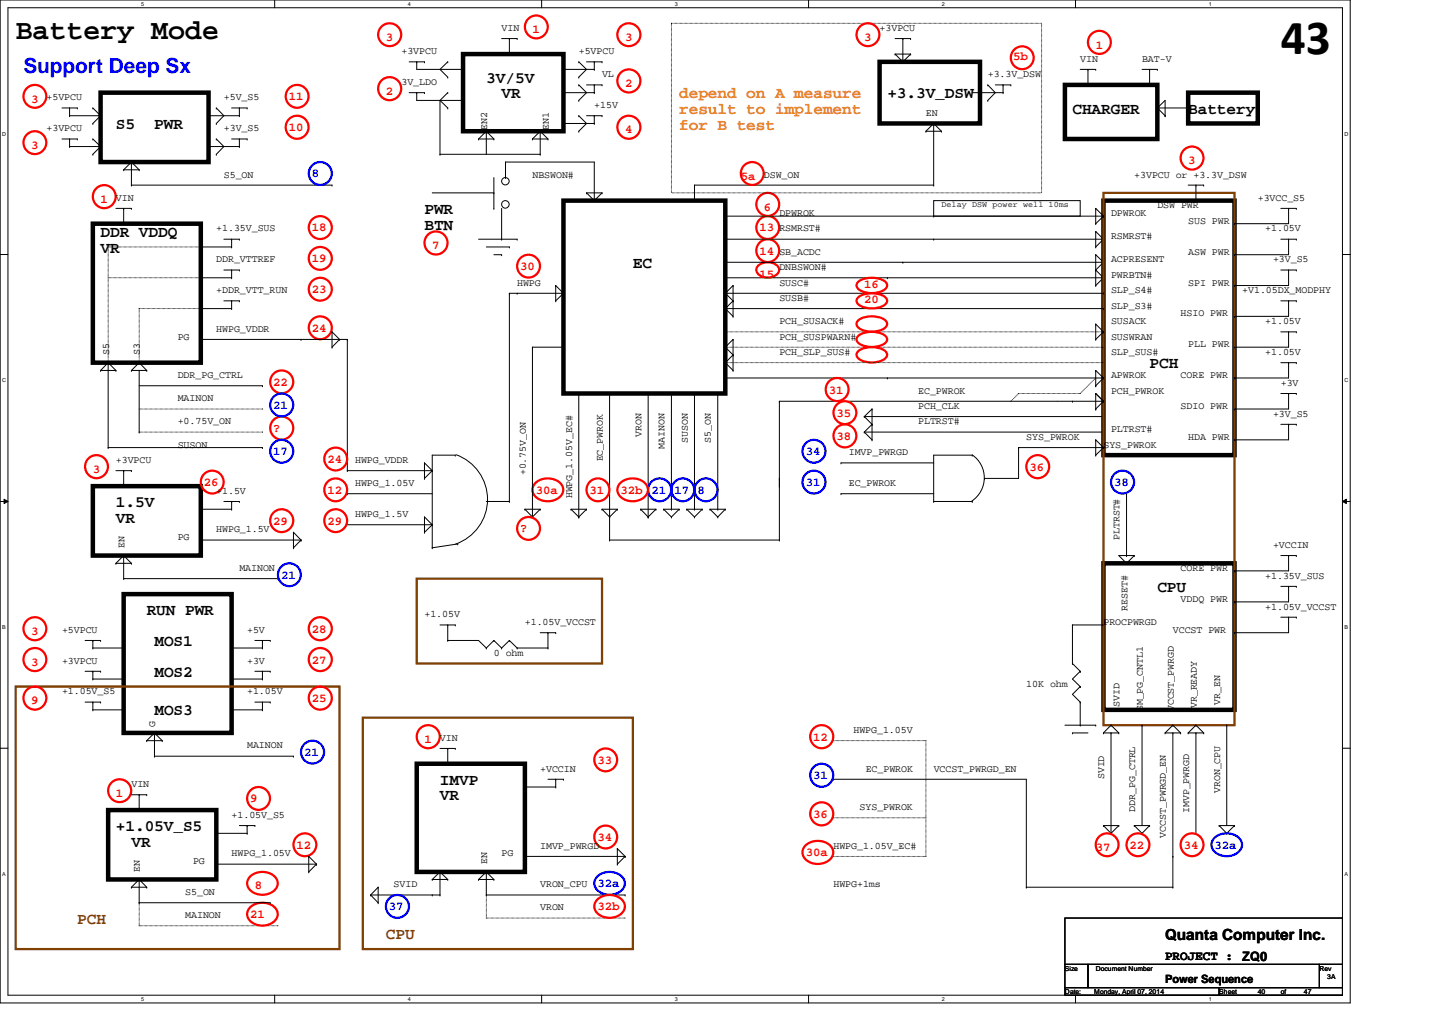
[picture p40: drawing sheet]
<svg xmlns="http://www.w3.org/2000/svg" width="297mm" height="210mm" viewBox="0 0 297 210" stroke-linecap="round" stroke-linejoin="round" font-family="sans-serif">
<defs><g id="words">
<text font-size="10.2" x="265.7" y="11.3">43</text>
<text font-size="5.9" x="3.3" y="8.2">Battery Mode</text>
<text font-size="4.3" fill="#00f" x="4.9" y="15.2">Support Deep Sx</text>
<g font-size="3.3">
<text x="100.9" y="17.1">3V/5V</text>
<text x="104.1" y="20.4">VR</text>
<text x="184.1" y="20.4">+3.3V_DSW</text>
<text x="222.5" y="23.6">CHARGER</text>
<text x="246.5" y="23.6">Battery</text>
<text x="24" y="26.8">S5</text>
<text x="32" y="26.8">PWR</text>
<text x="88.1" y="44.4">PWR</text>
<text x="88.1" y="47.7">BTN</text>
<text x="20.9" y="49.1">DDR VDDQ</text>
<text x="20.9" y="52.5">VR</text>
<text x="131.3" y="55.6">EC</text>
<text x="238.5" y="76.4">PCH</text>
<text x="24" y="105.2">1.5V</text>
<text x="24" y="108.5">VR</text>
<text x="240.1" y="122.8">CPU</text>
<text x="30.4" y="127.6">RUN PWR</text>
<text x="32" y="134">MOS1</text>
<text x="32" y="140.4">MOS2</text>
<text x="32" y="148.4">MOS3</text>
<text x="91.3" y="162.8">IMVP</text>
<text x="91.3" y="166">VR</text>
<text x="24" y="172.4">+1.05V_S5</text>
<text x="27.3" y="175.6">VR</text>
</g>
<g font-size="3.3" fill="#ff8000">
<text x="140.9" y="20.4">depend on A measure</text>
<text x="140.9" y="23.7">result to implement</text>
<text x="140.9" y="27.1">for B test</text>
</g>
<g font-size="3.3" fill="#804000">
<text x="16" y="191.6">PCH</text>
<text x="80" y="194.8">CPU</text>
</g>
<text font-size="3.2" x="241.7" y="195">Quanta Computer Inc.</text>
<g font-size="2.7">
<text x="241.7" y="199.1">PROJECT :</text>
<text x="257.7" y="199.4">ZQ0</text>
</g>
<g font-size="2.5" fill="#f00">
<text x="80" y="8.5">3</text>
<text x="110.4" y="6.9">1</text>
<text x="129.7" y="8.5">3</text>
<text x="179.3" y="8.5">3</text>
<text x="227.3" y="10.1">1</text>
<text x="210.1" y="12.5">5b</text>
<text x="6.4" y="21.3">3</text>
<text x="59.9" y="20.8">11</text>
<text x="80" y="19.7">2</text>
<text x="129.7" y="18.1">2</text>
<text x="59.9" y="27.2">10</text>
<text x="129.7" y="27.7">4</text>
<text x="6.4" y="30.9">3</text>
<text x="246.5" y="34.1">3</text>
<text x="153.7" y="37.3">5a</text>
<text x="20.9" y="42.1">1</text>
<text x="158.5" y="43.7">6</text>
<text x="64.7" y="48">18</text>
<text x="89.7" y="51.7">7</text>
<text x="157.5" y="48">13</text>
<text x="157.5" y="52.8">14</text>
<text x="64.7" y="54.4">19</text>
<text x="107.9" y="56">30</text>
<text x="157.5" y="57.6">15</text>
<text x="179.3" y="59.7">16</text>
<text x="64.7" y="60.8">23</text>
<text x="179.3" y="62.9">20</text>
<text x="64.7" y="68.8">24</text>
<text x="56.7" y="80">22</text>
<text x="171.9" y="81.6">31</text>
<text x="56.7" y="89.6">?</text>
<text x="173.5" y="86.4">35</text>
<text x="173.5" y="91.2">38</text>
<text x="19.3" y="98.1">3</text>
<text x="42.3" y="100.8">26</text>
<text x="67.9" y="96">24</text>
<text x="213.5" y="97.6">36</text>
<text x="67.9" y="102.4">12</text>
<text x="111.1" y="102.4">30a</text>
<text x="122.3" y="102.4">31</text>
<text x="128.7" y="102.4">32b</text>
<text x="56.7" y="108.8">29</text>
<text x="67.9" y="108.8">29</text>
<text x="107.9" y="110.4">?</text>
<text x="6.4" y="131.7">3</text>
<text x="64.7" y="131.2">28</text>
<text x="64.7" y="137.6">27</text>
<text x="6.4" y="138.1">3</text>
<text x="6.4" y="146.1">9</text>
<text x="64.7" y="145.6">25</text>
<text x="88.1" y="154.1">1</text>
<text x="168.7" y="153.6">12</text>
<text x="123.9" y="158.4">33</text>
<text x="24" y="165.3">1</text>
<text x="51.9" y="166.4">9</text>
<text x="168.7" y="169.6">36</text>
<text x="61.5" y="176">12</text>
<text x="123.9" y="174.4">34</text>
<text x="167.1" y="177.6">30a</text>
<text x="227.3" y="176.5">37</text>
<text x="234.3" y="176">22</text>
<text x="245.5" y="176">34</text>
<text x="52.9" y="184.5">8</text>
<text x="51.9" y="190.4">21</text>
<text x="123.9" y="188.8">32b</text>
</g>
<g font-size="2.5" fill="#00f">
<text x="64.7" y="36.8">8</text>
<text x="56.7" y="84.8">21</text>
<text x="56.7" y="94.4">17</text>
<text x="167.1" y="94.4">34</text>
<text x="167.1" y="100.8">31</text>
<text x="231.1" y="100.8">38</text>
<text x="135.1" y="102.4">21</text>
<text x="139.9" y="102.4">17</text>
<text x="144.7" y="102.4">8</text>
<text x="58.3" y="120">21</text>
<text x="63.1" y="156.8">21</text>
<text x="168.7" y="161.6">31</text>
<text x="251.9" y="176">32a</text>
<text x="123.9" y="184">32a</text>
<text x="80.7" y="188.8">37</text>
</g>
<text font-size="2.4" x="241.7" y="203.8">Power Sequence</text>
<g font-size="2.1">
<text x="83.3" y="11.2">+3VPCU</text>
<text x="104.1" y="6.4">VIN</text>
<text x="120.1" y="11.2">+5VPCU</text>
<text x="182.5" y="6.4">+3VPCU</text>
<text x="83.3" y="17.6">3V_LDO</text>
<text x="124.9" y="16">VL</text>
<text x="204.9" y="16">+3.3V_DSW</text>
<text x="224.1" y="12.8">VIN</text>
<text x="236.9" y="12.8">BAT-V</text>
<text x="9.6" y="20.8">+5VPCU</text>
<text x="46.4" y="20.8">+5V_S5</text>
<text x="123.3" y="22.4">+15V</text>
<text x="9.6" y="27.2">+3VPCU</text>
<text x="46.4" y="27.2">+3V_S5</text>
<text x="101" y="26.9" transform="rotate(-90 101 26.9)">EN2</text>
<text x="113.8" y="26.9" transform="rotate(-90 113.8 26.9)">EN1</text>
<text x="192.1" y="24">EN</text>
<text x="24" y="41.6">VIN</text>
<text x="46.4" y="36.8">S5_ON</text>
<text x="110.4" y="36.8">NBSWON#</text>
<text x="158.5" y="36.8">DSW_ON</text>
<text x="235.3" y="36.8">+3VPCU or +3.3V_DSW</text>
<text x="260.9" y="41.6">+3VCC_S5</text>
<text x="161.7" y="44.8">DPWROK</text>
<text x="230.5" y="44.8">DPWROK</text>
<text x="240.1" y="43.2">DSW PWR</text>
<text x="246.5" y="46.4">SUS PWR</text>
<text x="44.9" y="48">+1.35V_SUS</text>
<text x="161.7" y="48">RSMRST#</text>
<text x="161.7" y="52.8">SB_ACDC</text>
<text x="230.5" y="49.6">RSMRST#</text>
<text x="246.5" y="52.8">ASW PWR</text>
<text x="262.5" y="48">+1.05V</text>
<text x="44.9" y="54.4">DDR_VTTREF</text>
<text x="107.3" y="59.2">HWPG</text>
<text x="161.7" y="56">DNBSWON#</text>
<text x="161.7" y="59.2">SUSC#</text>
<text x="230.5" y="54.4">ACPRESENT</text>
<text x="230.5" y="57.6">PWRBTN#</text>
<text x="246.5" y="59.2">SPI PWR</text>
<text x="264.1" y="54.4">+3V_S5</text>
<text x="44.9" y="60.8">+DDR_VTT_RUN</text>
<text x="161.7" y="62.4">SUSB#</text>
<text x="230.5" y="60.8">SLP_S4#</text>
<text x="230.5" y="64">SLP_S3#</text>
<text x="244.9" y="65.6">HSIO PWR</text>
<text x="257.7" y="60.8">+V1.05DX_MODPHY</text>
<text x="36.9" y="70.4">PG</text>
<text x="44.9" y="68.8">HWPG_VDDR</text>
<text x="161.7" y="70.4">PCH_SUSPWARN#</text>
<text x="161.7" y="67.2">PCH_SUSACK#</text>
<text x="230.5" y="67.2">SUSACK</text>
<text x="230.5" y="70.4">SUSWRAN</text>
<text x="262.5" y="67.2">+1.05V</text>
<text x="22.6" y="73.6" transform="rotate(-90 22.6 73.6)">S5</text>
<text x="29" y="73.6" transform="rotate(-90 29 73.6)">S3</text>
<text x="161.7" y="73.6">PCH_SLP_SUS#</text>
<text x="230.5" y="73.6">SLP_SUS#</text>
<text x="246.5" y="72">PLL PWR</text>
<text x="262.5" y="73.6">+1.05V</text>
<text x="36.9" y="78.4">DDR_PG_CTRL</text>
<text x="36.9" y="83.2">MAINON</text>
<text x="190.5" y="81.6">EC_PWROK</text>
<text x="230.5" y="81.6">PCH_PWROK</text>
<text x="230.5" y="78.4">APWROK</text>
<text x="244.9" y="78.4">CORE PWR</text>
<text x="265.7" y="80">+3V</text>
<text x="36.9" y="88">+0.75V_ON</text>
<text x="190.5" y="88">PLTRST#</text>
<text x="190.5" y="84.8">PCH_CLK</text>
<text x="230.5" y="89.6">PLTRST#</text>
<text x="244.9" y="84.8">SDIO PWR</text>
<text x="264.1" y="86.4">+3V_S5</text>
<text x="36.9" y="92.8">SUSON</text>
<text x="125" y="95.7" transform="rotate(-90 125 95.7)">EC_PWROK</text>
<text x="133.1" y="90.6" transform="rotate(-90 133.1 90.6)">VRON</text>
<text x="137.8" y="93.1" transform="rotate(-90 137.8 93.1)">MAINON</text>
<text x="142.7" y="91.9" transform="rotate(-90 142.7 91.9)">SUSON</text>
<text x="147.4" y="91.9" transform="rotate(-90 147.4 91.9)">S5_ON</text>
<text x="176.1" y="94.4">IMVP_PWRGD</text>
<text x="212.9" y="91.2">SYS_PWROK</text>
<text x="228.9" y="92.8">SYS_PWROK</text>
<text x="246.5" y="91.2">HDA PWR</text>
<text x="24" y="96">+3VPCU</text>
<text x="73.7" y="100.8">HWPG_1.05V</text>
<text x="73.7" y="96">HWPG_VDDR</text>
<text x="109" y="98.6" transform="rotate(-90 109 98.6)">+0.75V_ON</text>
<text x="176.1" y="100.8">EC_PWROK</text>
<text x="44.9" y="102.4">+1.5V</text>
<text x="73.7" y="107.2">HWPG_1.5V</text>
<text x="118.7" y="103.4" transform="rotate(-90 118.7 103.4)">HWPG_1.05V_EC#</text>
<text x="25.8" y="113.6" transform="rotate(-90 25.8 113.6)">EN</text>
<text x="36.9" y="112">PG</text>
<text x="44.9" y="110.4">HWPG_1.5V</text>
<text x="232.2" y="112" transform="rotate(-90 232.2 112)">PLTRST#</text>
<text x="264.1" y="113.6">+VCCIN</text>
<text x="49.7" y="118.4">MAINON</text>
<text x="244.9" y="118.4">CORE PWR</text>
<text x="244.9" y="124.8">VDDQ PWR</text>
<text x="262.5" y="120">+1.35V_SUS</text>
<text x="12.9" y="131.2">+5VPCU</text>
<text x="51.3" y="131.2">+5V</text>
<text x="88.1" y="128">+1.05V</text>
<text x="108.9" y="129.6">+1.05V_VCCST</text>
<text x="228.9" y="129.6">PROCPWRGD</text>
<text x="233.8" y="126.7" transform="rotate(-90 233.8 126.7)">RESET#</text>
<text x="243.3" y="131.2">VCCST PWR</text>
<text x="262.5" y="126.4">+1.05V_VCCST</text>
<text x="12.9" y="137.6">+3VPCU</text>
<text x="51.3" y="137.6">+3V</text>
<text x="102.4" y="136">0 ohm</text>
<text x="212.9" y="142.5">10K ohm</text>
<text x="12.9" y="144">+1.05V_S5</text>
<text x="51.3" y="144">+1.05V</text>
<text x="232.2" y="146.6" transform="rotate(-90 232.2 146.6)">SVID</text>
<text x="237.1" y="147.5" transform="rotate(-90 237.1 147.5)">SM_PG_CNTL1</text>
<text x="243.5" y="147.5" transform="rotate(-90 243.5 147.5)">VCCST_PWRGD</text>
<text x="248.2" y="146.9" transform="rotate(-90 248.2 146.9)">VR_READY</text>
<text x="253.1" y="146.3" transform="rotate(-90 253.1 146.3)">VR_EN</text>
<text x="32.2" y="150.7" transform="rotate(-90 32.2 150.7)">G</text>
<text x="51.3" y="155.2">MAINON</text>
<text x="91.3" y="153.6">VIN</text>
<text x="177" y="152">HWPG_1.05V</text>
<text x="112.1" y="160">+VCCIN</text>
<text x="179.6" y="160">EC_PWROK</text>
<text x="193.7" y="160">VCCST_PWRGD_EN</text>
<text x="229.1" y="161.6" transform="rotate(-90 229.1 161.6)">SVID</text>
<text x="27.3" y="163.2">VIN</text>
<text x="253.1" y="164.5" transform="rotate(-90 253.1 164.5)">VRON_CPU</text>
<text x="48" y="169.6">+1.05V_S5</text>
<text x="178.3" y="168">SYS_PWROK</text>
<text x="235.5" y="168.4" transform="rotate(-90 235.5 168.4)">DDR_PG_CTRL</text>
<text x="241.8" y="173.8" transform="rotate(-90 241.8 173.8)">VCCST_PWRGD_EN</text>
<text x="246.7" y="168.7" transform="rotate(-90 246.7 168.7)">IMVP_PWRGD</text>
<text x="40" y="179.2">PG</text>
<text x="48" y="177.6">HWPG_1.05V</text>
<text x="101" y="179.2" transform="rotate(-90 101 179.2)">EN</text>
<text x="104.1" y="177.6">PG</text>
<text x="112.1" y="176">IMVP_PWRGD</text>
<text x="172.9" y="176">HWPG_1.05V_EC#</text>
<text x="29" y="180.8" transform="rotate(-90 29 180.8)">EN</text>
<text x="38.4" y="185.6">S5_ON</text>
<text x="81.7" y="184">SVID</text>
<text x="112.1" y="184">VRON_CPU</text>
<text x="172.9" y="184">HWPG+1ms</text>
<text x="38.4" y="190.5">MAINON</text>
<text x="112.1" y="188.8">VRON</text>
</g>
<text font-size="1.7" x="195.3" y="43">Delay DSW power well 10ms</text>
<g font-size="1.4">
<text x="220.9" y="201.4">Size</text>
<text x="227.3" y="201.4">Document Number</text>
<text x="273.7" y="201.4">Rev</text>
<text x="275.3" y="203">3A</text>
<text x="220.9" y="206.2">Date:</text>
<text x="226.9" y="206.2">Monday, April 07, 2014</text>
<text x="252.9" y="206.2">Sheet</text>
<text x="260.9" y="206.2">40</text>
<text x="265.7" y="206.2">of</text>
<text x="270.5" y="206.2">47</text>
</g>
<g font-size="1.1">
<text x="29.3" y="1.1">5</text>
<text x="84.6" y="1.1">4</text>
<text x="140" y="1.1">3</text>
<text x="195.4" y="1.1">2</text>
<text x="250.7" y="1.1">1</text>
<text x=".5" y="28.2">D</text>
<text x="278.9" y="28.2">D</text>
<text x=".5" y="79.3">C</text>
<text x="278.9" y="79.3">C</text>
<text x=".5" y="130.6">B</text>
<text x="278.9" y="130.6">B</text>
<text x=".5" y="181.7">A</text>
<text x="278.9" y="181.7">A</text>
<text x="29.3" y="207.6">5</text>
<text x="84.6" y="207.6">4</text>
<text x="140" y="207.6">3</text>
<text x="195.4" y="207.6">2</text>
<text x="250.7" y="207.6">1</text>
</g>
</g></defs>
<path d="M0 0h280.1v208h-280.1zM1.6 1.6h276.9v204.8h-276.9z" fill="none" stroke="#000" stroke-width=".21"/>
<g fill="#fff">
<path d="M29.3 .2h.6v1.2h-.6z"/>
<path d="M29.3 206.6h.6v1.2h-.6z"/>
</g>
<path d="M57 0v1.6M57 206.4v1.6" fill="none" stroke="#000" stroke-width=".21"/>
<g fill="#fff">
<path d="M84.6 .2h.6v1.2h-.6z"/>
<path d="M84.6 206.6h.6v1.2h-.6z"/>
</g>
<path d="M112.3 0v1.6M112.3 206.4v1.6" fill="none" stroke="#000" stroke-width=".21"/>
<g fill="#fff">
<path d="M140 .2h.6v1.2h-.6z"/>
<path d="M140 206.6h.6v1.2h-.6z"/>
</g>
<path d="M167.7 0v1.6M167.7 206.4v1.6" fill="none" stroke="#000" stroke-width=".21"/>
<g fill="#fff">
<path d="M195.4 .2h.6v1.2h-.6z"/>
<path d="M195.4 206.6h.6v1.2h-.6z"/>
</g>
<path d="M223.1 0v1.6M223.1 206.4v1.6" fill="none" stroke="#000" stroke-width=".21"/>
<g fill="#fff">
<path d="M250.7 .2h.6v1.2h-.6z"/>
<path d="M250.7 206.6h.6v1.2h-.6z"/>
<path d="M.5 27.2h.7v1.2h-.7z"/>
<path d="M278.9 27.2h.8v1.2h-.8z"/>
<path d="M.5 78.4h.7v1.1h-.7z"/>
<path d="M278.9 78.4h.8v1.1h-.8z"/>
</g>
<path d="M0 52.8h1.6M278.5 52.8h1.6" fill="none" stroke="#000" stroke-width=".21"/>
<g fill="#fff">
<path d="M.5 129.6h.7v1.2h-.7z"/>
<path d="M278.9 129.6h.7v1.2h-.7z"/>
</g>
<path d="M0 104h1.6M.8 103.5l.8 .5-.8 .4zM278.5 104l.8-.5v.9zM278.5 104h1.6" fill="none" stroke="#000" stroke-width=".21"/>
<path d="M.8 103.5l.8 .5-.8 .4zM278.5 104l.8-.5v.9z" fill="#000"/>
<g fill="#fff">
<path d="M.5 180.8h.7v1.1h-.7z"/>
<path d="M278.9 180.8h.7v1.1h-.7z"/>
</g>
<g fill="none" stroke="#000" stroke-width=".21">
<path d="M84.9 19.2h3.1M84.9 12.8h3.1M86.4 12.8h.1M86.4 19.2h.1M86.4 12.8v1.6h9.7M86.4 19.2v1.6h9.7M88 12.8h.1M88 19.2h.1M92.9 16h.1M92.9 12.8h.1M92.9 19.2h.1M92.9 12.8l-1.6 1.6 1.6 1.6"/>
<path d="M92.9 19.2l-1.6 1.6M96.1 14.4h.1M104.1 8h3.2M105.7 8h.1M105.7 8v3.2M107.3 8h.1M116.9 19.2h6.4M116.9 14.4h6.4M120.1 12.8h.1M120.1 16h.1M120.1 17.6h.1M120.1 12.8l1.6 1.6-1.6 1.6"/>
<path d="M120.1 17.6l1.6 1.6-1.6 1.6M121.7 17.6h3.2M121.7 12.8h3.2M123.3 14.4h.1M123.3 12.8h.1M123.3 19.2h.1M123.3 17.6h.1M123.3 12.8v1.6M123.3 17.6v1.6M124.9 12.8h.1M124.9 17.6h.1M185.7 11.2h.1"/>
<path d="M185.7 8h3.2M185.7 11.2l1.6 1.6M185.7 11.2h3.2M187.3 8h.1M187.3 12.8h.1M187.3 8v4.8M188.9 8h.1M188.9 11.2h.1M188.9 11.2l-1.6 1.6M201.7 19.2h6.4M204.9 17.6h.1M204.9 17.6l1.6 1.6-1.6 1.6"/>
<path d="M206.5 17.6h3.2M208.1 17.6h.1M208.1 19.2h.1M208.1 17.6v1.6M209.7 17.6h.1M224.1 14.4h3.2M225.7 14.4h.1M225.7 14.4v3.2M227.3 14.4h.1M236.9 14.4h3.2M238.5 14.4h.1M238.5 14.4v3.2"/>
<path d="M240.1 14.4h.1M12.9 22.4h3.1M12.9 28.8h3.1M14.4 24h.1M14.4 22.4h.1M14.4 30.4h.1M14.4 28.8h.1M14.4 24h6.5M14.4 30.4h6.5M14.4 22.4v1.6M14.4 28.8v1.6M16 22.4h.1"/>
<path d="M16 28.8h.1M19.3 22.4h.1M19.3 25.6h.1M19.3 28.8h.1M19.3 32h.1M19.3 22.4l1.6 1.6M19.3 28.8l1.6 1.6M20.9 24l-1.6 1.6M20.9 30.4l-1.6 1.6M25.7 35.2h.1M25.7 35.2h3.2M27.3 38.4h.1"/>
<path d="M27.3 33.6h.1M27.3 38.4h41.6M27.3 33.6v4.8M27.3 33.6l-1.6 1.6M27.3 33.6l1.6 1.6M28.9 35.2h.1M43.3 24h6.4M43.3 30.4h6.4M44.9 22.4h.1M44.9 25.6h.1M44.9 28.8h.1M44.9 32h.1"/>
<path d="M44.9 22.4l1.5 1.6-1.5 1.6M44.9 28.8l1.5 1.6-1.5 1.6M48 22.4h3.3M48 28.8h3.3M49.7 24h.1M49.7 22.4h.1M49.7 30.4h.1M49.7 28.8h.1M49.7 22.4v1.6M49.7 28.8v1.6M51.3 22.4h.1M51.3 28.8h.1"/>
<path d="M68.9 38.4h.1M91.3 32h.1M91.3 20.8l1.6 1.6M91.3 20.8v11.2M91.3 32h20.8M92.9 22.4h.1M96.1 20.8h.1M99.3 28.8h.1M99.3 28.8h3.1M100.9 27.2h.1M100.9 27.2v4.8M100.9 27.2l-1.6 1.6"/>
<path d="M100.9 27.2l1.5 1.6M102.4 28.8h.1M102.4 36.8v6.4M104.9 33.6h.1M104.9 36.8h.1M104.9 33.6h18.4v8M104.9 33.6v3.2M110.4 28.8h.1M110.4 28.8h3.3M112.1 27.2h.1M112.1 32h.1M112.1 27.2v4.8"/>
<path d="M112.1 27.2l-1.7 1.6M112.1 27.2l1.6 1.6M113.7 28.8h.1M116.9 25.6h6.4M120.1 20.8h.1M120.1 24h.1M120.1 27.2h.1M120.1 24l1.6 1.6-1.6 1.6M121.7 24h3.2M123.3 25.6h.1M123.3 24h.1M123.3 24v1.6"/>
<path d="M124.9 24h.1M144.1 38.4h.1M144.1 38.4h49.6M144.1 38.4v3.2M192.1 27.2h.1M192.1 27.2h3.2M193.7 38.4h.1M193.7 25.6h.1M193.7 25.6v12.8M193.7 25.6l-1.6 1.6M193.7 25.6l1.6 1.6M195.3 27.2h.1"/>
<path d="M204.9 20.8h.1M240.1 22.4h.1M240.1 22.4h6.4M240.1 22.4l1.6 1.6M240.1 22.4l1.6-1.6v3.2M241.7 24h.1M246.5 38.4h3.2M248.1 38.4h.1M248.1 38.4v3.2M249.7 38.4h.1M24 43.2h3.3M25.7 43.2h.1"/>
<path d="M25.7 43.2v3.2M27.3 43.2h.1M41.7 57.6h6.3M41.7 51.2h6.3M46.4 49.6h3.3M46.4 56h3.3M48 57.6h.1M48 56h.1M48 51.2h.1M48 49.6h.1M48 49.6v1.6M48 56v1.6"/>
<path d="M49.7 56h.1M49.7 49.6h.1M89.7 40h12.7M99.3 49.6h8M100.9 51.2h4.8M102.4 43.2h.1M102.4 40h.1M102.4 52.8h1.7M104.1 49.6h.1M104.1 52.8h.1M104.1 43.2v6.4M105.7 51.2h.1"/>
<path d="M107.3 49.6h.1M115.3 59.2h.1M115.3 59.2l1.6 1.6M115.3 59.2v3.2M121.7 40h.1M121.7 40l1.6 1.6M121.7 40h3.2M123.3 41.6h.1M124.9 40h.1M124.9 40l-1.6 1.6M150.4 49.6h78.5M150.4 54.4h78.5"/>
<path d="M150.4 57.6h78.5M150.4 44.8h78.5M152.1 59.2h.1M152.1 59.2l-1.7 1.6M152.1 59.2v6.4M184.1 57.6h.1M187.3 54.4h.1M193.7 41.6h30.4v3.2h-30.4zM193.7 49.6h.1M193.7 44.8h.1M227.3 48h.1M227.3 51.2h.1"/>
<path d="M227.3 56h.1M227.3 52.8h.1M227.3 59.2h.1M227.3 43.2h.1M227.3 46.4h.1M227.3 48l1.6 1.6M227.3 43.2v3.2M227.3 48v3.2M227.3 52.8v6.4M227.3 56l1.6 1.6M227.3 52.8l1.6 1.6M227.3 43.2l1.6 1.6"/>
<path d="M228.9 49.6h.1M228.9 54.4h.1M228.9 57.6h.1M228.9 44.8h.1M228.9 49.6l-1.6 1.6M228.9 57.6l-1.6 1.6M228.9 54.4l-1.6 1.6M228.9 44.8l-1.6 1.6M256.1 46.4h.1M256.1 52.8h.1M256.1 59.2h.1M265.7 49.6h3.2"/>
<path d="M265.7 56h3.2M265.7 43.2h3.2M267.3 43.2h.1M267.3 49.6h.1M267.3 56h.1M267.3 49.6v3.2h-11.2M267.3 43.2v3.2h-11.2M267.3 56v3.2h-11.2M268.9 43.2h.1M268.9 49.6h.1M268.9 56h.1M20.9 76.8h.1"/>
<path d="M20.9 76.8h3.1M22.4 75.2h.1M22.4 75.2v17.6M22.4 75.2l-1.5 1.6M22.4 75.2l1.6 1.6M24 76.8h.1M27.3 76.8h.1M27.3 76.8h3.1M28.9 75.2h.1M28.9 75.2l-1.6 1.6M28.9 75.2l1.5 1.6M28.9 76.8v12.8"/>
<path d="M30.4 76.8h.1M41.7 70.4h30.3M41.7 64h6.3M46.4 62.4h3.3M48 64h.1M48 62.4h.1M48 62.4v1.6M49.7 62.4h.1M62.4 70.4h.1M68.9 68.8h.1M68.9 72h.1M68.9 68.8l1.5 1.6"/>
<path d="M68.9 68.8v3.2M70.4 70.4h.1M70.4 70.4l-1.5 1.6M72 70.4h.1M72 70.4v27.2M105.7 60.8h.1M105.7 60.8h11.2M105.7 60.8v43.2M107.3 60.8h.1M110.4 72h.1M110.4 72h6.5M110.4 72v35.2"/>
<path d="M115.3 62.4h.1M116.9 60.8h.1M116.9 60.8l-1.6 1.6M150.4 60.8h.1M150.4 72h.1M150.4 75.2h.1M150.4 64h.1M150.4 60.8h78.5M150.4 64h78.5M150.4 78.4h78.5M150.4 60.8l1.7 1.6M150.4 72l1.7 1.6"/>
<path d="M150.4 75.2l1.7 1.6M150.4 64l1.7 1.6M152.1 62.4h.1M152.1 70.4h.1M152.1 73.6h.1M152.1 76.8h.1M152.1 65.6h.1M152.1 70.4v6.4M152.1 62.4l-1.7 1.6M152.1 70.4l-1.7 1.6M152.1 73.6l-1.7 1.6M184.1 78.4h.1"/>
<path d="M227.3 76.8h.1M227.3 67.2h.1M227.3 70.4h.1M227.3 67.2v3.2M227.3 76.8v3.2M227.3 76.8l1.6 1.6M227.3 67.2l1.6 1.6M228.9 64h.1M228.9 60.8h.1M228.9 78.4h.1M228.9 68.8h.1M228.9 78.4l-1.6 1.6"/>
<path d="M228.9 68.8l-1.6 1.6M256.1 65.6h.1M256.1 72h.1M256.1 78.4h.1M265.7 62.4h3.2M265.7 68.8h3.2M265.7 75.2h3.2M267.3 62.4h.1M267.3 68.8h.1M267.3 75.2h.1M267.3 62.4v3.2h-11.2M267.3 68.8v3.2h-11.2"/>
<path d="M267.3 75.2v3.2h-11.2M268.9 62.4h.1M268.9 68.8h.1M268.9 75.2h.1M22.4 92.8h.1M22.4 92.8h32M24 97.6h3.3M25.7 97.6h.1M25.7 97.6v3.2M27.3 97.6h.1M28.9 89.6h.1M28.9 80h25.5"/>
<path d="M54.4 92.8h.1M54.4 80h.1M72 97.6h.1M72 97.6h17.7M88 99.2h.1M88 96h.1M88 96v3.2M88 96l1.7 1.6M89.7 97.6h.1M89.7 97.6l-1.7 1.6M94.4 94.4h.1M94.4 94.4h-4.7v19.2"/>
<path d="M94.6 94.3a9.8 9.8 0 0 1 6.5 9.3 9.8 9.8 0 0 1-6.6 9.3M120.1 81.6v25.6M126.4 81.6v30.4M134.4 81.6v25.6M139.3 81.6v24M144.1 81.6v24M148.9 81.6v24M161.7 83.2h.1M161.7 99.2h.1M161.7 83.2h67.2M161.7 83.2v28.8M174.5 96h.1"/>
<path d="M174.5 96h19.2M179.3 89.6h.1M179.3 86.4h.1M179.3 89.6h49.6M179.3 89.6l1.6 1.6M179.3 86.4l1.6 1.6M179.3 86.4h49.6M180.9 88h.1M180.9 91.2h.1M180.9 84.8h.1M180.9 88l-1.6 1.6M180.9 84.8v6.4"/>
<path d="M180.9 84.8l-1.6 1.6M201.7 94.4a5.8 5.8 0 0 1-.1 9.5M201.7 94.4h.1M201.7 94.4h-8v9.6M204.2 99.2h.1M211.3 92.8h.1M211.3 92.8h17.6M211.3 92.8v6.4h-7.1M222.5 83.2h.1M227.3 91.2h.1M227.3 94.4h.1M227.3 80h.1"/>
<path d="M227.3 81.6h.1M227.3 84.8h.1M227.3 81.6v3.2M227.3 91.2v3.2M227.3 91.2l1.6 1.6M227.3 81.6l1.6 1.6M228.9 89.6h.1M228.9 86.4h.1M228.9 92.8h.1M228.9 83.2h.1M228.9 92.8l-1.6 1.6M228.9 83.2l-1.6 1.6"/>
<path d="M256.1 84.8h.1M256.1 91.2h.1M265.7 81.6h3.2M265.7 88h3.2M267.3 81.6h.1M267.3 88h.1M267.3 81.6v3.2h-11.2M267.3 88v3.2h-11.2M268.9 81.6h.1M268.9 88h.1M24 116.8h.1M24 116.8h3.3"/>
<path d="M25.7 115.2h.1M25.7 115.2v4.8M25.7 115.2l-1.7 1.6M25.7 115.2l1.6 1.6M27.3 116.8h.1M41.7 105.6h6.3M41.7 112h20.7M46.4 104h3.3M48 105.6h.1M48 104h.1M48 104v1.6M49.7 104h.1"/>
<path d="M60.9 110.4h.1M60.9 113.6h.1M60.9 110.4l1.5 1.6M60.9 110.4v3.2M62.4 112h.1M62.4 112l-1.5 1.6M72 102.4h.1M72 102.4h17.7M72 108.8h17.7M88 107.2h.1M88 110.4h.1M88 107.2v3.2"/>
<path d="M88 107.2l1.7 1.6M89.7 113.6h.1M89.7 108.8h.1M89.7 108.8l-1.7 1.6M95 112.8h.1M95 112.8l-5.3 .8M100.9 104h4.8M105.7 104h.1M108.9 105.6h.1M108.9 105.6h3.2M108.9 105.6l1.5 1.6M110.4 107.2h.1"/>
<path d="M112.1 105.6h.1M112.1 105.6l-1.7 1.6M118.4 105.6h.1M118.4 105.6h3.3M118.4 105.6l1.7 1.6M120.1 107.2h.1M121.7 105.6h.1M121.7 105.6l-1.6 1.6M124.9 105.6h.1M124.9 105.6h3.2M124.9 105.6l1.5 1.6M126.4 107.2h.1"/>
<path d="M126.4 112h.1M126.4 112h35.3M128.1 105.6h.1M128.1 105.6l-1.7 1.6M132.9 105.6h.1M132.9 105.6h3.2M132.9 105.6l1.5 1.6M134.4 107.2h.1M136.1 105.6h.1M136.1 105.6l-1.7 1.6M137.7 105.6h.1M137.7 105.6h3.2"/>
<path d="M137.7 105.6l1.6 1.6M139.3 105.6h.1M139.3 107.2h.1M140.9 105.6h.1M140.9 105.6l-1.6 1.6M142.4 105.6h.1M142.4 105.6h3.3M142.4 105.6l1.7 1.6M144.1 105.6h.1M144.1 107.2h.1M145.7 105.6h.1M145.7 105.6l-1.6 1.6"/>
<path d="M147.3 105.6h.1M147.3 105.6h3.1M147.3 105.6l1.6 1.6M148.9 105.6h.1M148.9 107.2h.1M150.4 105.6h.1M150.4 105.6l-1.5 1.6M161.7 112h.1M161.7 100.8h.1M174.5 102.4h.1M174.5 102.4h19.2M193.7 104h.1"/>
<path d="M193.7 104h8M201.7 104h.1M233.7 115.2h.1M233.7 116.8h.1M233.7 102.4v12.8M235.3 115.2h.1M235.3 115.2h-3.2l1.6 1.6M235.3 115.2l-1.6 1.6M256.1 118.4h.1M265.7 115.2h3.2M267.3 115.2h.1M267.3 115.2v3.2h-11.2"/>
<path d="M268.9 115.2h.1M17.6 139.2h3.3M17.6 132.8h3.3M19.3 139.2h.1M19.3 134.4h.1M19.3 132.8h.1M19.3 132.8v1.6M19.3 139.2v1.6M19.3 134.4h6.4M20.9 139.2h.1M20.9 132.8h.1M25.7 120h.1"/>
<path d="M25.7 120h32M48 134.4h6.4M52.9 139.2h3.1M52.9 132.8h3.1M54.4 134.4h.1M54.4 132.8h.1M54.4 139.2h.1M54.4 132.8v1.6M54.4 139.2v1.6M56 132.8h.1M56 139.2h.1M57.7 120h.1"/>
<path d="M91.3 129.6h3.1M92.9 132.8h.1M92.9 129.6h.1M92.9 132.8h6.4l1.6 1.6M92.9 129.6v3.2M94.4 129.6h.1M100.9 134.4h.1M102.4 132.8h.1M102.4 132.8l-1.5 1.6M102.4 132.8l1.7 1.6M104.1 134.4h.1M105.7 132.8h.1"/>
<path d="M105.7 132.8l-1.6 1.6M105.7 132.8l1.6 1.6M107.3 134.4h.1M107.3 134.4h6.4M112.1 131.2h3.2M113.7 134.4h.1M113.7 131.2h.1M113.7 131.2v3.2M115.3 131.2h.1M222.5 129.6h.1M222.5 137.6h.1M222.5 129.6h6.4"/>
<path d="M222.5 129.6v8M222.5 137.6l1.6 1.6M224.1 139.2h.1M224.1 139.2l-1.6 1.6 1.6 1.6M256.1 124.8h.1M256.1 131.2h.1M265.7 121.6h3.2M265.7 128h3.2M267.3 121.6h.1M267.3 128h.1M267.3 121.6v3.2h-11.2M267.3 128v3.2h-11.2"/>
<path d="M268.9 121.6h.1M268.9 128h.1M0 155.2h1.6M17.6 145.6h3.3M19.3 140.8h.1M19.3 147.2h.1M19.3 145.6h.1M19.3 140.8h6.4M19.3 145.6v1.6M19.3 147.2h6.4M20.9 145.6h.1M30.4 153.6h.1"/>
<path d="M30.4 153.6h3.3M32 156.8h.1M32 152h.1M32 152v4.8M32 156.8h28.9M32 152l-1.6 1.6M32 152l1.7 1.6M33.7 153.6h.1M48 140.8h6.4M48 147.2h6.4M52.9 145.6h3.1M54.4 140.8h.1"/>
<path d="M54.4 147.2h.1M54.4 145.6h.1M54.4 145.6v1.6M56 145.6h.1M60.9 156.8h.1M91.3 155.2h3.1M92.9 155.2h.1M92.9 155.2v3.2M94.4 155.2h.1M220.9 150.4h6.4M222.5 152h.1M222.5 152h3.2"/>
<path d="M224.1 142.4h.1M224.1 145.6h.1M224.1 150.4h.1M224.1 142.4l-1.6 1.6 1.6 1.6M224.1 145.6v4.8M227.3 150.4h.1M228.9 152h.1M228.9 152h3.2M230.5 152h.1M230.5 150.4h.1M230.5 152v20.8M230.5 150.4l-1.6 1.6"/>
<path d="M230.5 150.4l1.6 1.6M232.1 152h.1M236.9 150.4h.1M236.9 150.4v20.8M241.7 152h.1M241.7 152h3.2M243.3 152h.1M243.3 150.4h.1M243.3 152v32M243.3 150.4l-1.6 1.6M243.3 150.4l1.6 1.6M244.9 152h.1"/>
<path d="M246.5 152h.1M246.5 152h3.2M248.1 152h.1M248.1 150.4h.1M248.1 152v20.8M248.1 150.4l-1.6 1.6M248.1 150.4l1.6 1.6M249.7 152h.1M254.5 150.4h.1M254.5 150.4v20.8M278.5 155.2h1.6M27.3 164.8h3.1"/>
<path d="M28.9 164.8h.1M28.9 164.8v3.2M30.4 164.8h.1M44.9 172.8h6.4M44.9 179.2h20.8M49.7 171.2h3.2M51.3 172.8h.1M51.3 171.2h.1M51.3 171.2v1.6M52.9 171.2h.1M64 177.6h.1M64 177.6l1.7 1.6"/>
<path d="M64 177.6v3.2M65.7 179.2h.1M65.7 179.2l-1.7 1.6M108.9 163.2h6.4M108.9 177.6h20.8M113.7 161.6h3.2M115.3 163.2h.1M115.3 161.6h.1M115.3 161.6v1.6M116.9 161.6h.1M128.1 176h.1M128.1 179.2h.1"/>
<path d="M128.1 176l1.6 1.6M128.1 176v3.2M129.7 177.6h.1M129.7 177.6l-1.6 1.6M172.9 161.6h.1M172.9 161.6h40v22.4M228.9 171.2h.1M228.9 171.2l1.6 1.6M228.9 171.2h3.2M230.5 172.8h.1M232.1 171.2h.1M232.1 171.2l-1.6 1.6"/>
<path d="M235.3 171.2h.1M235.3 171.2h3.2M235.3 171.2l1.6 1.6M236.9 172.8h.1M238.5 171.2h.1M238.5 171.2l-1.6 1.6M243.3 177.6h.1M252.9 171.2h.1M252.9 171.2h3.2M252.9 171.2l1.6 1.6M254.5 172.8h.1M256.1 171.2h.1"/>
<path d="M256.1 171.2l-1.6 1.6M27.3 184h.1M27.3 184h3.1M28.9 187.2h.1M28.9 182.4h.1M28.9 182.4v4.8M28.9 187.2h27.1M28.9 182.4l-1.6 1.6M28.9 182.4l1.5 1.6M30.4 184h.1M56 187.2h.1M64 180.8h.1"/>
<path d="M76.9 185.6h.1M76.9 185.6h14.4M76.9 185.6l1.5 1.6M78.4 187.2h.1M78.4 184h.1M78.4 184l-1.5 1.6M78.4 184v3.2M89.7 185.6h.1M89.7 182.4h.1M89.7 182.4h3.2M91.3 185.6h.1M91.3 180.8h.1"/>
<path d="M91.3 180.8v4.8M91.3 180.8l-1.6 1.6M91.3 180.8l1.6 1.6M92.9 182.4h.1M99.3 182.4h.1M99.3 182.4h3.1M100.9 185.6h.1M100.9 180.8h.1M100.9 180.8v4.8M100.9 185.6h28.8M100.9 180.8l-1.6 1.6M100.9 180.8l1.5 1.6"/>
<path d="M102.4 182.4h.1M129.7 185.6h.1M212.9 184h.1M212.9 184h30.4M220.9 190.4h57.6v9.6h-57.6zM243.3 184h.1M220.9 200h4.8v4.9h-4.8zM220.9 204.9h32v1.5h-32zM225.7 200h48v4.9h-48zM252.9 204.9h25.6v1.5h-25.6zM273.7 200h4.8v4.9h-4.8z"/>
<circle cx="104.8" cy="37.6" r=".77"/>
<circle cx="104.8" cy="42.4" r=".78"/>
</g>
<g fill="none" stroke="#00f" stroke-width=".47">
<path d="M252 173.7a3.6 3.6 0 0 1 5.6 1 2.67 2.67 0 0 1-3.1 2.9 2.65 2.65 0 0 1-3.1-2.9zM124 181.7a3.6 3.6 0 0 1 5.5 1 2.67 2.67 0 0 1-3.1 2.9 2.65 2.65 0 0 1-3-2.9z"/>
<circle cx="66.4" cy="36" r="2.38"/>
<circle cx="58.4" cy="93.6" r="2.38"/>
<circle cx="58.4" cy="84" r="2.38"/>
<circle cx="168.9" cy="93.6" r="2.38"/>
<circle cx="168.9" cy="100" r="2.38"/>
<circle cx="232.9" cy="100" r="2.38"/>
<circle cx="60" cy="119.2" r="2.37"/>
<circle cx="136.8" cy="101.6" r="2.38"/>
<circle cx="141.6" cy="101.6" r="2.37"/>
<circle cx="146.5" cy="101.6" r="2.38"/>
<circle cx="64.8" cy="156" r="2.38"/>
<circle cx="170.5" cy="160.8" r="2.39"/>
<circle cx="82.4" cy="188" r="2.38"/>
</g>
<g fill="none" stroke="#000" stroke-width=".21" stroke-dasharray="0 .3">
<path d="M139.3 4.8h76.8v35.2h-76.8zM22.4 51.2h19.3M22.4 51.2h.1M22.4 57.6h19.3M41.7 51.2h.1M41.7 57.6h.1M22.4 75.2v-24M28.9 75.2v-11.2M28.9 64h.1M41.7 64h-12.8M150.4 68.8h78.5M150.4 72h78.5"/>
<path d="M150.4 75.2h78.5M227.3 78.4h.1M228.9 68.8h.1M228.9 72h.1M228.9 75.2h.1M28.9 84.8h25.5M28.9 89.6h25.5M54.4 84.8h.1M54.4 89.6h.1M209.7 83.2l1.6-1.6M211.3 81.6h.1M211.3 81.6h12.8"/>
<path d="M224.1 81.6h.1M224.1 81.6l3.2-3.2M172.9 153.6h.1M192.1 153.6h-19.2M192.1 153.6v24M172.9 169.6h.1M172.9 177.6h.1M192.1 169.6h-19.2M192.1 177.6h.1M192.1 177.6h-19.2M28.9 192h28.8M28.9 192v-4.8"/>
<path d="M28.9 187.2h.1M57.7 192h.1M100.9 190.4h28.8M100.9 190.4v-4.8M100.9 185.6h.1M129.7 190.4h.1"/>
</g>
<g fill="none" stroke="#f00" stroke-width=".47">
<path d="M157.2 55.2a2.97 2.97 0 0 1 4.3 .3 1.66 1.66 0 0 1-1.6 2 2.39 2.39 0 0 1-3-1.5zM178 58.5a5.1 5.1 0 0 1 5.7 0 1.01 1.01 0 0 1-.4 1.7 5.2 5.2 0 0 1-5.3-.3 .94 .94 0 0 1 0-1.4zM178 61.7a5.1 5.1 0 0 1 5.7 0 .98 .98 0 0 1-.4 1.7 5.2 5.2 0 0 1-5.3-.3 .91 .91 0 0 1 0-1.4zM178 66.5a5.1 5.1 0 0 1 5.7 0 1.01 1.01 0 0 1-.4 1.7 5.2 5.2 0 0 1-5.3-.3 .94 .94 0 0 1 0-1.4zM178 69.7a5.1 5.1 0 0 1 5.7 0 .98 .98 0 0 1-.4 1.7 5.2 5.2 0 0 1-5.3-.3 .91 .91 0 0 1 0-1.4zM178 72.9a5.1 5.1 0 0 1 5.7 0 1.01 1.01 0 0 1-.4 1.7 5.2 5.2 0 0 1-5.3-.3 .94 .94 0 0 1 0-1.4zM111.1 100.1a3.7 3.7 0 0 1 5.7 1 2.41 2.41 0 0 1-2.4 2.8 3.1 3.1 0 0 1-4-2.3l.1-.5zM128.7 100.1a3.6 3.6 0 0 1 5.6 1 2.67 2.67 0 0 1-3.1 2.9 2.65 2.65 0 0 1-3.1-2.9zM167.1 175.3a3.7 3.7 0 0 1 5.7 .9 2.44 2.44 0 0 1-2.4 2.9 3.1 3.1 0 0 1-3.9-2.3v-.6zM52 188.1a3.6 3.6 0 0 1 5.5 1 2.67 2.67 0 0 1-3.1 2.9 2.65 2.65 0 0 1-3.1-2.9zM52 181.7a3.6 3.6 0 0 1 5.5 1 2.67 2.67 0 0 1-3.1 2.9 2.65 2.65 0 0 1-3.1-2.9zM124 186.5a3.6 3.6 0 0 1 5.5 1 2.67 2.67 0 0 1-3.1 2.9 2.65 2.65 0 0 1-3-2.9z"/>
<circle cx="7.2" cy="20" r="2.37"/>
<circle cx="61.6" cy="20" r="2.37"/>
<circle cx="80.8" cy="18.4" r="2.39"/>
<circle cx="80.8" cy="7.2" r="2.38"/>
<circle cx="111.3" cy="5.6" r="2.37"/>
<circle cx="130.4" cy="16.8" r="2.39"/>
<circle cx="130.5" cy="7.2" r="2.38"/>
<circle cx="180" cy="7.2" r="2.37"/>
<circle cx="212" cy="12" r="2.37"/>
<circle cx="228" cy="8.8" r="2.38"/>
<circle cx="7.2" cy="29.6" r="2.37"/>
<circle cx="61.6" cy="26.4" r="2.38"/>
<circle cx="130.4" cy="26.4" r="2.39"/>
<circle cx="156" cy="36" r="2.37"/>
<circle cx="247.3" cy="32.8" r="2.38"/>
<circle cx="21.6" cy="40.8" r="2.38"/>
<circle cx="66.4" cy="53.6" r="2.38"/>
<circle cx="66.4" cy="47.2" r="2.38"/>
<circle cx="66.4" cy="60" r="2.38"/>
<circle cx="90.4" cy="50.4" r="2.39"/>
<circle cx="109.6" cy="55.2" r="2.37"/>
<circle cx="159.2" cy="42.4" r="2.38"/>
<circle cx="159.3" cy="52" r="2.37"/>
<circle cx="159.3" cy="47.2" r="2.37"/>
<circle cx="58.4" cy="79.2" r="2.38"/>
<circle cx="66.4" cy="68" r="2.38"/>
<circle cx="20" cy="96.8" r="2.38"/>
<circle cx="44" cy="100" r="2.37"/>
<circle cx="58.4" cy="88.8" r="2.39"/>
<circle cx="69.6" cy="95.2" r="2.37"/>
<circle cx="173.6" cy="80.8" r="2.38"/>
<circle cx="175.2" cy="90.4" r="2.38"/>
<circle cx="175.3" cy="85.6" r="2.37"/>
<circle cx="215.3" cy="96.8" r="2.38"/>
<circle cx="58.4" cy="108" r="2.38"/>
<circle cx="69.6" cy="108" r="2.37"/>
<circle cx="69.6" cy="101.6" r="2.37"/>
<circle cx="109.6" cy="109.6" r="2.37"/>
<circle cx="124" cy="101.6" r="2.37"/>
<circle cx="7.2" cy="136.8" r="2.38"/>
<circle cx="7.2" cy="130.4" r="2.38"/>
<circle cx="66.4" cy="136.8" r="2.39"/>
<circle cx="66.4" cy="130.4" r="2.39"/>
<circle cx="7.2" cy="144.8" r="2.38"/>
<circle cx="66.4" cy="144.8" r="2.39"/>
<circle cx="88.8" cy="152.8" r="2.39"/>
<circle cx="125.6" cy="157.6" r="2.37"/>
<circle cx="170.5" cy="152.8" r="2.39"/>
<circle cx="24.8" cy="164" r="2.38"/>
<circle cx="53.6" cy="165.6" r="2.37"/>
<circle cx="63.2" cy="175.2" r="2.37"/>
<circle cx="125.6" cy="173.6" r="2.37"/>
<circle cx="170.5" cy="168.8" r="2.39"/>
<circle cx="229.7" cy="175.2" r="2.37"/>
<circle cx="236" cy="175.2" r="2.37"/>
<circle cx="247.3" cy="175.2" r="2.37"/>
</g>
<g fill="none" stroke="#000" stroke-width=".93">
<path d="M20.9 19.2h22.4v14.4h-22.4zM96.1 11.2h20.8v16h-20.8zM182.5 12.8h20.8v12.8h-20.8zM220.9 17.6h19.2v11.2h-19.2zM246.5 19.2h14.4v6.4h-14.4zM19.3 46.4h22.4v28.8h-22.4zM116.9 41.6h33.5v40h-33.5zM228.9 41.6h27.2v52.8h-27.2zM19.3 100.8h22.4v14.4h-22.4zM228.9 116.8h27.2v30.4h-27.2zM25.7 123.2h22.3v28.8h-22.3zM86.4 158.4h22.5v22.4h-22.5z"/>
<path d="M22.4 168h22.5v14.4h-22.5z"/>
</g>
<path d="M228.9 40h27.2v110.4h-27.2zM86.4 120h38.5v17.6h-38.5zM3.3 142.4h67.1v54.4h-67.1zM75.3 148.8h56v48h-56z" fill="none" stroke="#804000" stroke-width=".47"/>
<use href="#words"/>
</svg>
